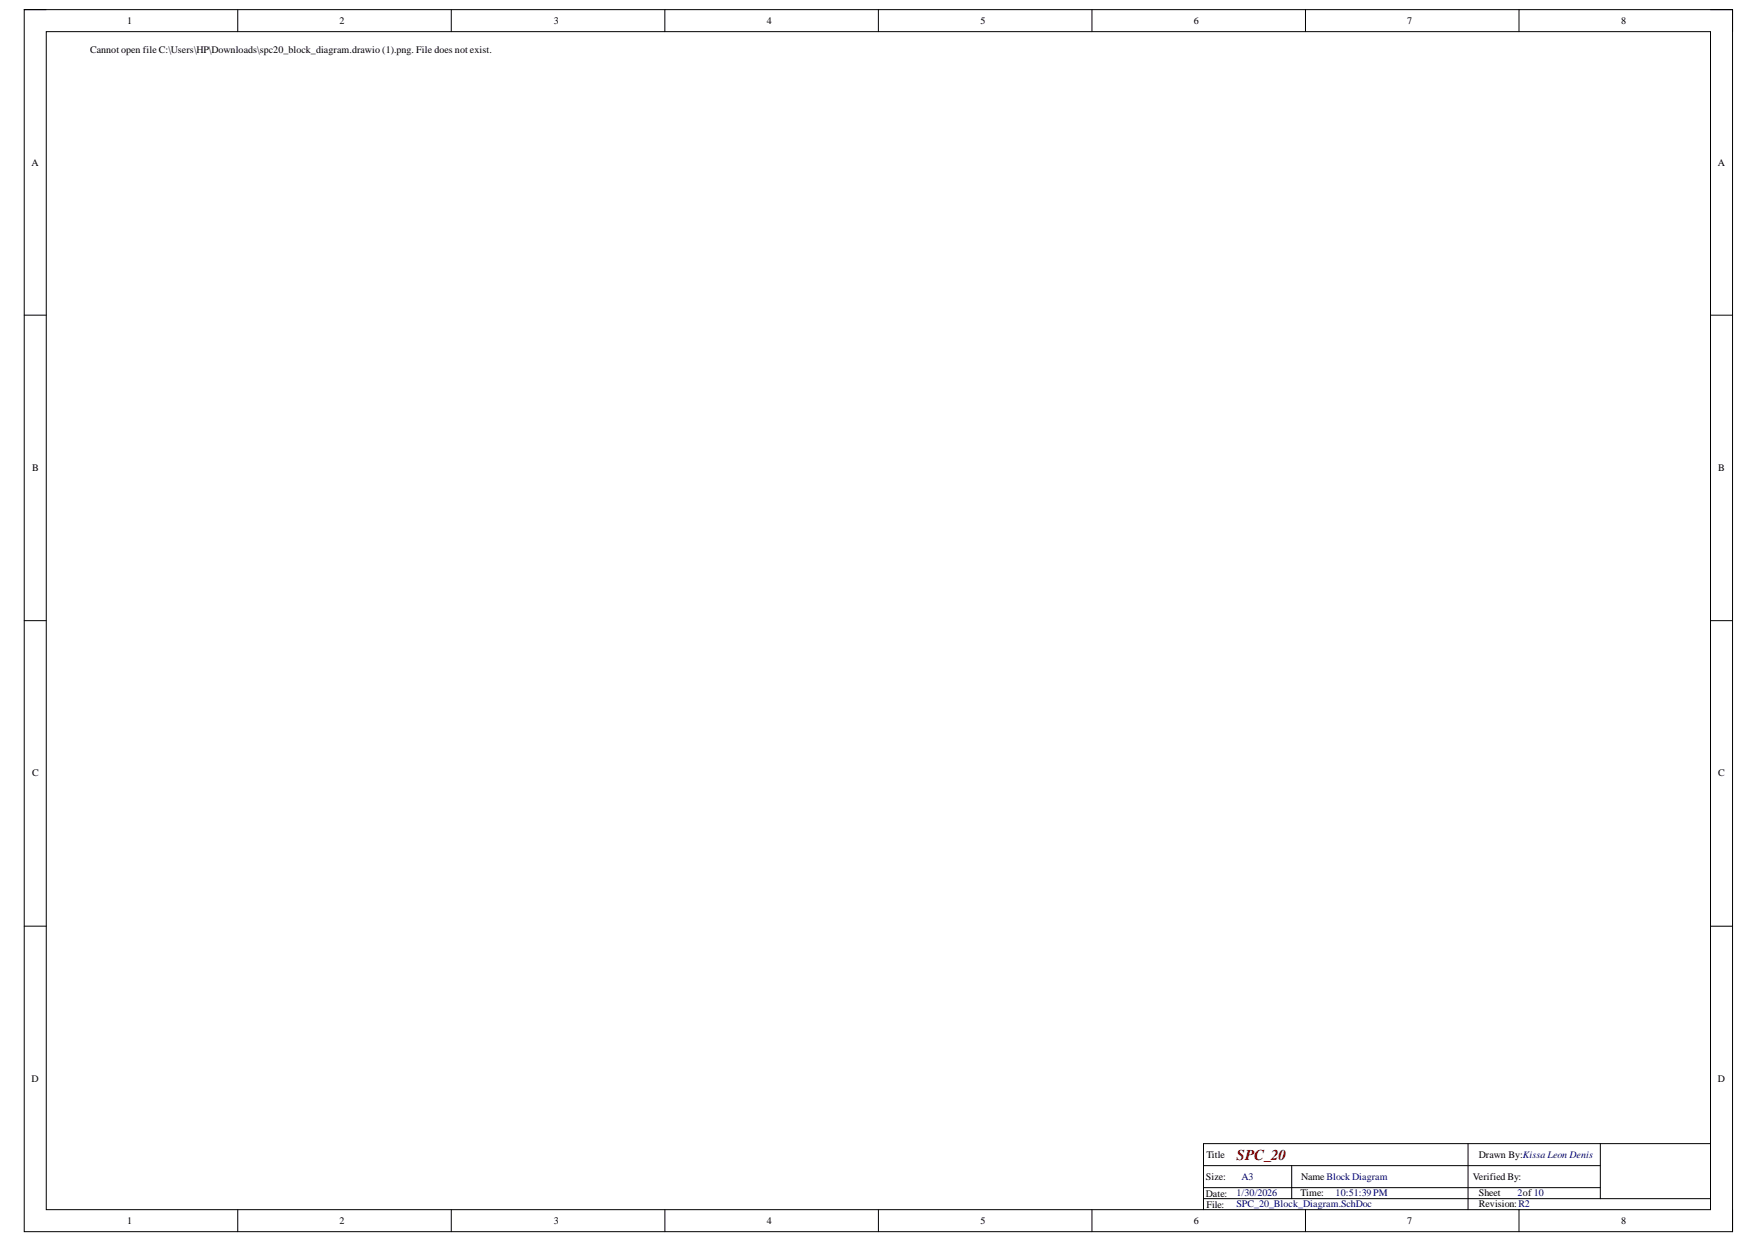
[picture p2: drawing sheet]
<svg xmlns="http://www.w3.org/2000/svg" width="297mm" height="210mm" viewBox="0 0 297 210" stroke-linecap="round" stroke-linejoin="round" font-family="sans-serif">
<defs><g id="words">
<text font-size="2.5" fill="#800000" x="208.8" y="195.8">SPC_20</text>
<g font-size="1.7">
<text x="21.5" y="4.1">1</text>
<text x="57.3" y="4.1">2</text>
<text x="93.5" y="4.1">3</text>
<text x="129.5" y="4.1">4</text>
<text x="165.6" y="4.1">5</text>
<text x="201.6" y="4.1">6</text>
<text x="237.6" y="4.1">7</text>
<text x="273.8" y="4.1">8</text>
<text x="15.2" y="8.9">Cannot open file C:\Users\HP\Downloads\spc20_block_diagram.drawio (1).png. File does not exist.</text>
<text x="5.3" y="28">A</text>
<text x="290.1" y="28">A</text>
<text x="5.4" y="79.6">B</text>
<text x="290.2" y="79.6">B</text>
<text x="5.4" y="131.1">C</text>
<text x="290.2" y="131.1">C</text>
<text x="5.3" y="182.7">D</text>
<text x="290.1" y="182.7">D</text>
<text x="203.7" y="195.5">Title</text>
<text x="249.7" y="195.5">Drawn By:Kissa Leon Denis</text>
<text x="203.6" y="199.2">Size:</text>
<text x="203.6" y="202.1">Date:</text>
<text x="203.7" y="203.9">File:</text>
<text x="219.6" y="202">Time:</text>
<text x="219.7" y="199.2">Name Block Diagram</text>
<text x="248.7" y="199.2">Verified By:</text>
<text x="249.7" y="202">Sheet</text>
<text x="249.7" y="203.9">Revision:R2</text>
<text x="21.5" y="206.6">1</text>
<text x="57.3" y="206.6">2</text>
<text x="93.5" y="206.6">3</text>
<text x="129.5" y="206.6">4</text>
<text x="165.6" y="206.6">5</text>
<text x="201.6" y="206.6">6</text>
<text x="237.6" y="206.6">7</text>
<text x="273.8" y="206.6">8</text>
</g>
<g font-size="1.7" fill="#000080">
<text x="208.8" y="202">1/30/2026</text>
<text x="208.8" y="203.9">SPC_20_Block_Diagram.SchDoc</text>
<text x="209.6" y="199.2">A3</text>
<text x="225.5" y="202">10:51:39 PM</text>
<text x="256.2" y="202">2of 10</text>
</g>
</g></defs>
<path d="M4.1 1.6h288.5v206.4h-288.5z" fill="none" stroke="#000" stroke-width=".17"/>
<path d="M7.8 5.3h281v199h-281z" fill-rule="evenodd" fill="#fff"/>
<g fill="none" stroke="#000" stroke-width=".17">
<path d="M4.1 1.6h3.7M7.8 5.3h281v199h-281zM40.1 1.6v3.7M76.2 1.6v3.7M112.3 1.6v3.7M148.3 1.6v3.7M184.4 1.6v3.7M220.5 1.6v3.7M256.5 1.6v3.7M288.8 1.6h3.8v3.7M4.1 53.2h3.7M288.8 53.2h3.8"/>
<path d="M4.1 104.8h3.7M288.8 104.8h3.8M4.1 156.4h3.7M288.8 156.4h3.8M203.2 196.8h67M218.1 196.8v5.6M247.9 193.1v11.2M270.2 193.1v9.3M288.8 193.1h-85.6v11.2M40.1 204.3v3.7M76.2 204.3v3.7M112.3 204.3v3.7"/>
<path d="M148.3 204.3v3.7M184.4 204.3v3.7M203.2 202.4h85.6M203.2 200.6h67M220.5 204.3v3.7M256.5 204.3v3.7M292.6 204.3v3.7"/>
</g>
<use href="#words"/>
</svg>
